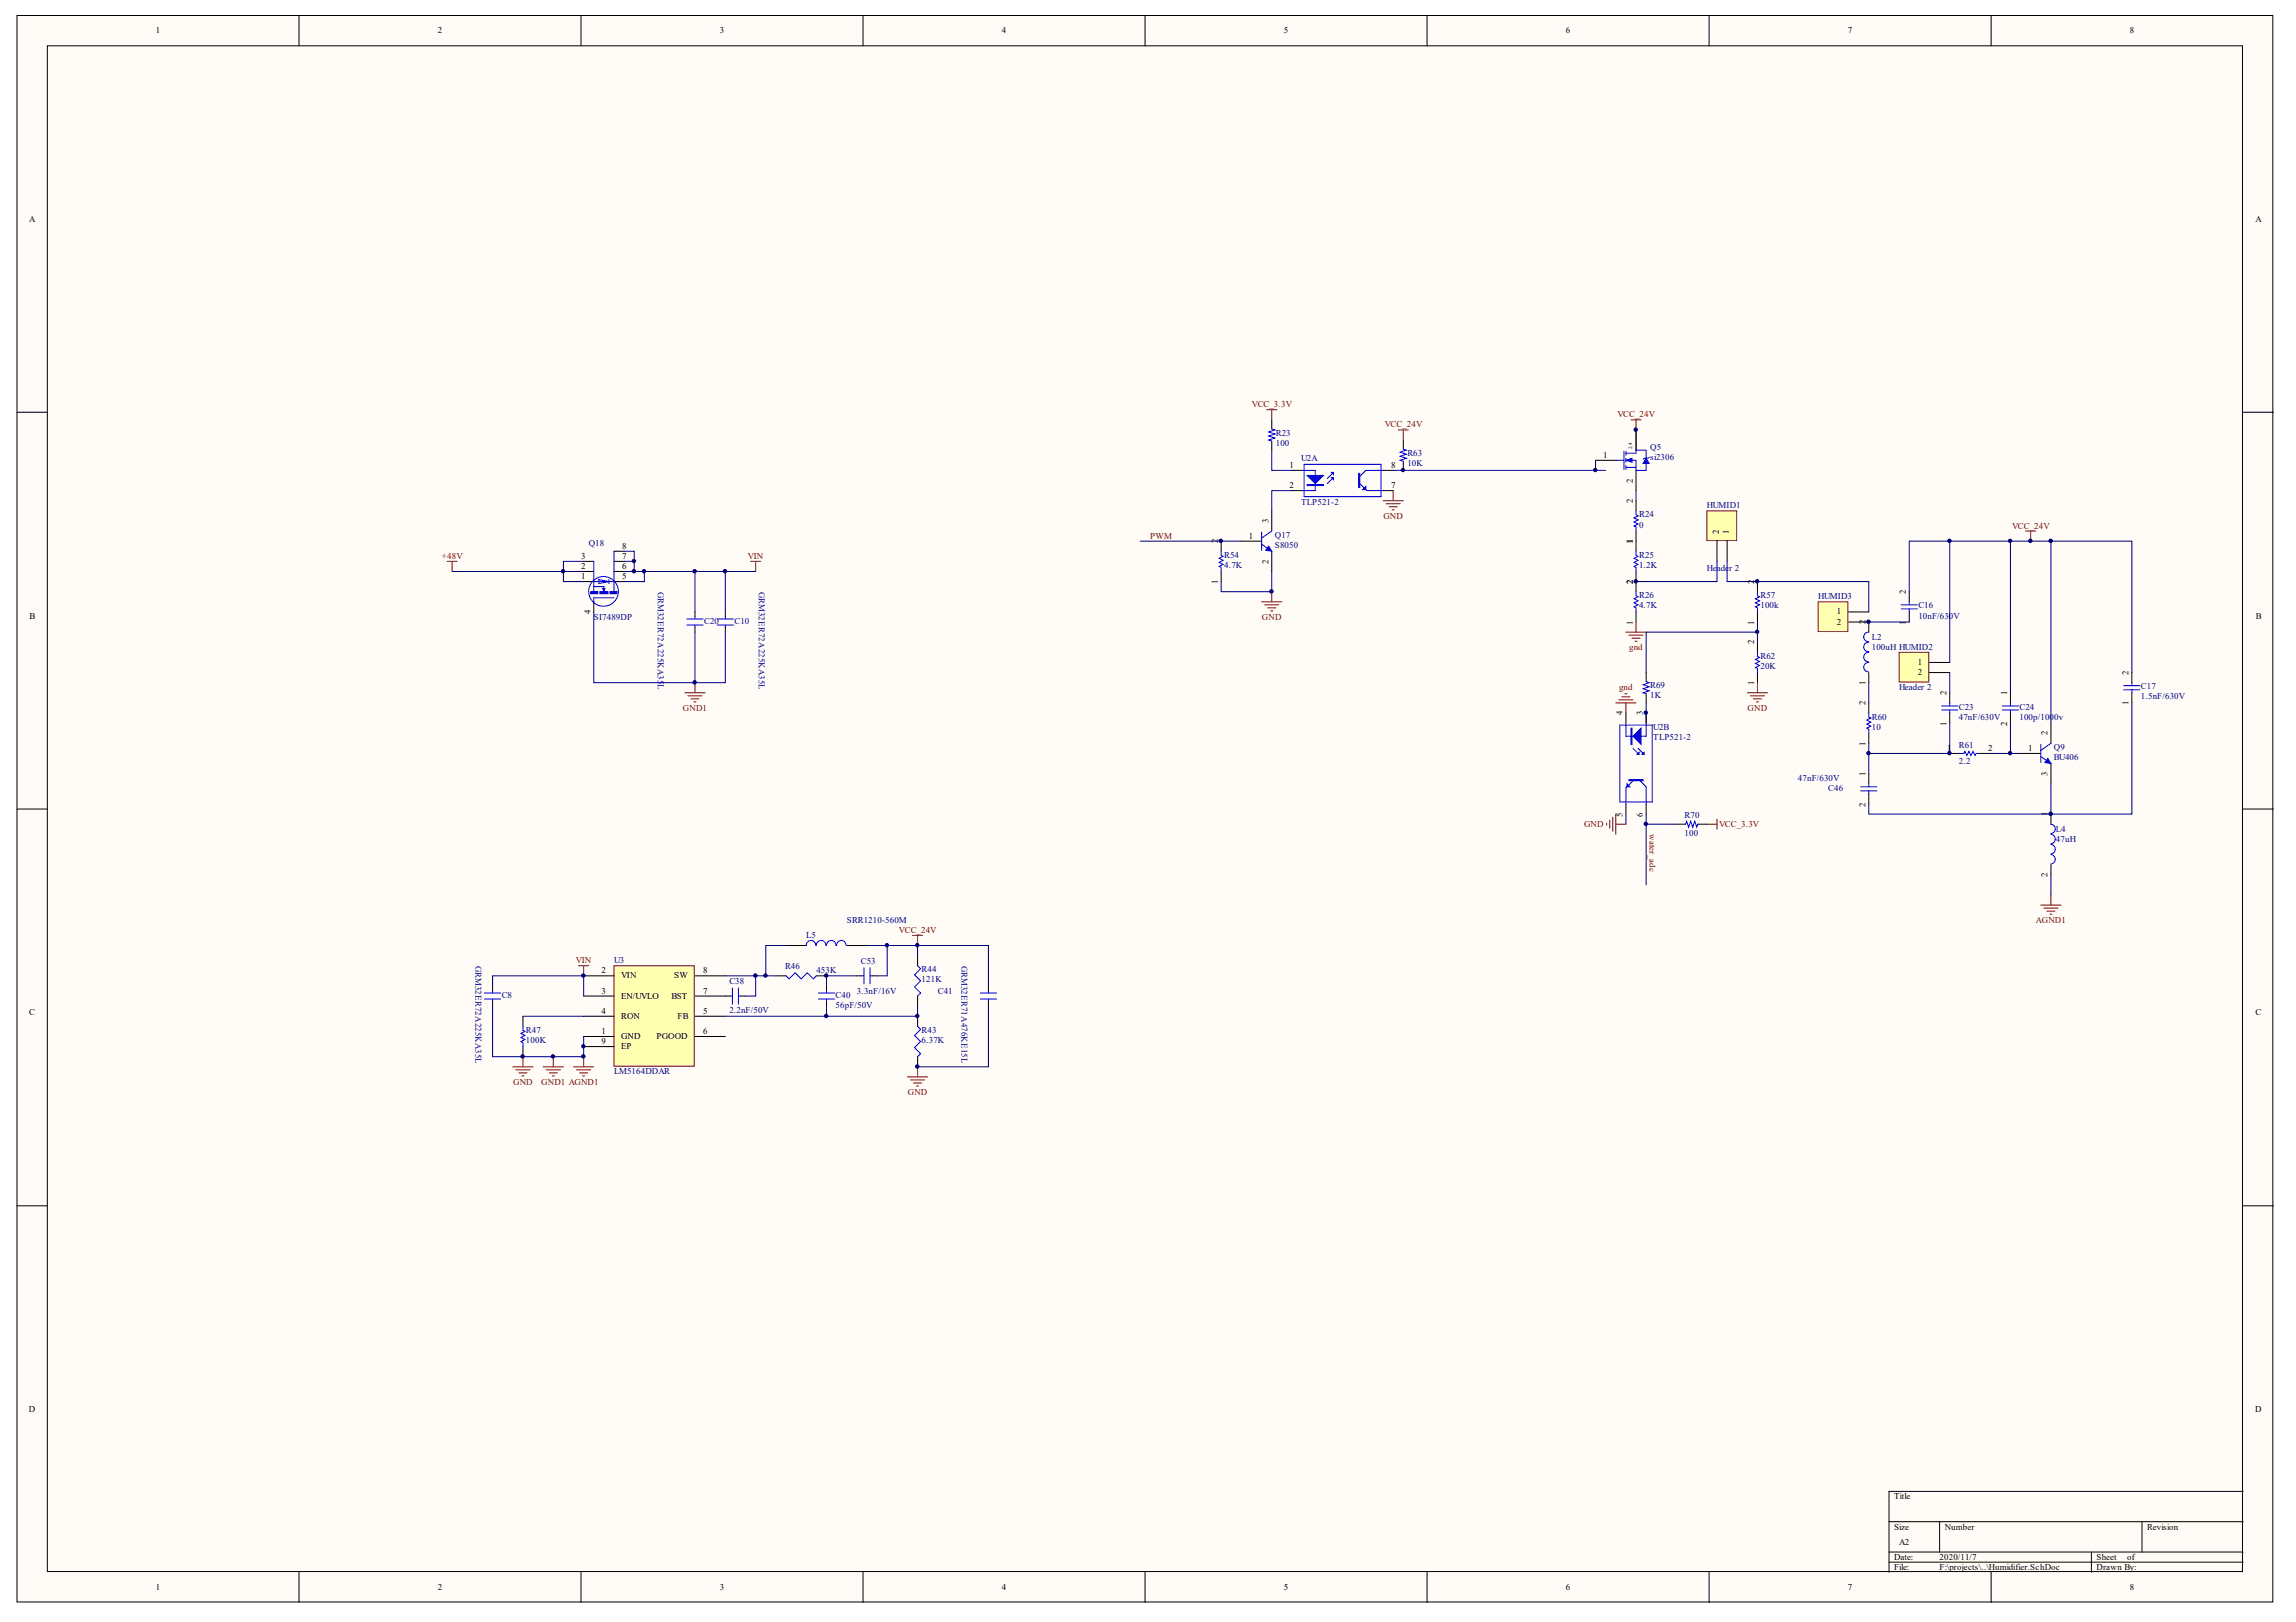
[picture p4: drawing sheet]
<svg xmlns="http://www.w3.org/2000/svg" width="297mm" height="210mm" viewBox="0 0 297 210" stroke-linecap="round" stroke-linejoin="round" font-family="sans-serif">
<defs><g id="words">
<g font-size="1.2">
<text x="20.2" y="4.3">1</text>
<text x="56.6" y="4.3">2</text>
<text x="93.1" y="4.3">3</text>
<text x="129.6" y="4.3">4</text>
<text x="166.1" y="4.3">5</text>
<text x="202.6" y="4.3">6</text>
<text x="239.1" y="4.3">7</text>
<text x="275.6" y="4.3">8</text>
<text x="3.8" y="28.7">A</text>
<text x="291.8" y="28.7">A</text>
<text x="207.4" y="59.2">1</text>
<text x="166.8" y="60.6">1</text>
<text x="166.8" y="63.2">2</text>
<text x="180" y="60.6">8</text>
<text x="180" y="63.2">7</text>
<text x="80.5" y="71">8</text>
<text x="161.6" y="69.7">1</text>
<text x="75.2" y="74.9">1</text>
<text x="75.2" y="73.6">2</text>
<text x="75.2" y="72.3">3</text>
<text x="80.5" y="74.9">5</text>
<text x="80.5" y="73.6">6</text>
<text x="80.5" y="72.3">7</text>
<text x="3.8" y="80">B</text>
<text x="237.6" y="79.5">1</text>
<text x="237.6" y="80.8">2</text>
<text x="291.8" y="80">B</text>
<text x="248.1" y="86.1">1</text>
<text x="248.1" y="87.4">2</text>
<text x="251.9" y="97.2">1</text>
<text x="257.2" y="97.2">2</text>
<text x="262.4" y="97.2">1</text>
<text x="77.8" y="126">2</text>
<text x="91" y="126">8</text>
<text x="3.8" y="131.4">C</text>
<text x="77.8" y="128.6">3</text>
<text x="77.8" y="131.2">4</text>
<text x="80.4" y="126.6">VIN</text>
<text x="80.4" y="129.2">EN/UVLO</text>
<text x="80.4" y="131.8">RON</text>
<text x="86.9" y="129.2">BST</text>
<text x="87.2" y="126.6">SW</text>
<text x="87.6" y="131.8">FB</text>
<text x="91" y="131.2">5</text>
<text x="91" y="128.6">7</text>
<text x="291.8" y="131.4">C</text>
<text x="77.8" y="133.8">1</text>
<text x="77.8" y="135.1">9</text>
<text x="80.4" y="134.5">GND</text>
<text x="80.4" y="135.8">EP</text>
<text x="84.9" y="134.5">PGOOD</text>
<text x="91" y="133.8">6</text>
<text x="3.7" y="182.7">D</text>
<text x="291.8" y="182.7">D</text>
<text x="245" y="194">Title</text>
<text x="245" y="198">Size</text>
<text x="251.6" y="198">Number</text>
<text x="277.8" y="198">Revision</text>
<text x="245" y="201.9">Date:</text>
<text x="245" y="203.2">File:</text>
<text x="245.7" y="199.9">A2</text>
<text x="250.9" y="201.9">2020/11/7</text>
<text x="250.9" y="203.2">F:\projects\..\Humidifier.SchDoc</text>
<text x="271.2" y="201.9">Sheet</text>
<text x="271.2" y="203.2">Drawn By:</text>
<text x="275.2" y="201.9">of</text>
<text x="20.2" y="205.8">1</text>
<text x="56.6" y="205.8">2</text>
<text x="93.1" y="205.8">3</text>
<text x="129.6" y="205.8">4</text>
<text x="166.1" y="205.8">5</text>
<text x="202.6" y="205.8">6</text>
<text x="239.1" y="205.8">7</text>
<text x="275.6" y="205.8">8</text>
</g>
<g font-size="1.2" fill="#800000">
<text x="162" y="52.7">VCC_3.3V</text>
<text x="179.1" y="55.3">VCC_24V</text>
<text x="209.2" y="54">VCC_24V</text>
<text x="148.8" y="69.7">PWM</text>
<text x="179" y="67.1">GND</text>
<text x="260.3" y="68.4">VCC_24V</text>
<text x="57.2" y="72.3">+48V</text>
<text x="96.8" y="72.3">VIN</text>
<text x="163.3" y="80.2">GND</text>
<text x="209.5" y="89.3">gnd</text>
<text x="210.8" y="84.1">gnd</text>
<text x="88.4" y="92">GND1</text>
<text x="226.1" y="92">GND</text>
<text x="204.9" y="107">GND</text>
<text x="222.4" y="107">VCC_3.3V</text>
<text x="263.4" y="119.5">AGND1</text>
<text x="74.5" y="124.7">VIN</text>
<text x="116.3" y="120.7">VCC_24V</text>
<text x="66.4" y="140.4">GND</text>
<text x="70" y="140.4">GND1 AGND1</text>
<text x="117.4" y="141.7">GND</text>
</g>
<g font-size="1.2" fill="#000080">
<text x="165.1" y="56.4">R23</text>
<text x="165.1" y="57.7">100</text>
<text x="168.3" y="59.6">U2A</text>
<text x="182.1" y="59">R63</text>
<text x="213.5" y="58.2">Q5</text>
<text x="213.5" y="59.5">si2306</text>
<text x="168.3" y="65.4">TLP521-2</text>
<text x="182.1" y="60.3">10K</text>
<text x="220.8" y="65.8">HUMID1</text>
<text x="76.2" y="70.6">Q18</text>
<text x="164.9" y="69.6">Q17</text>
<text x="164.9" y="70.9">S8050</text>
<text x="212.1" y="67">R24</text>
<text x="212.1" y="68.3">0</text>
<text x="158.4" y="72.2">R54</text>
<text x="158.4" y="73.5">4.7K</text>
<text x="212.1" y="72.2">R25</text>
<text x="212.1" y="73.5">1.2K</text>
<text x="212.1" y="77.4">R26</text>
<text x="220.8" y="73.9">Heade</text>
<text x="223.7" y="73.9">r 2</text>
<text x="227.8" y="77.4">R57</text>
<text x="235.2" y="77.6">HUMID3</text>
<text x="76.8" y="80.2">SI7489DP</text>
<text x="91.1" y="80.7">C20</text>
<text x="95" y="80.7">C10</text>
<text x="212.1" y="78.7">4.7K</text>
<text x="227.8" y="78.7">100k</text>
<text x="242.2" y="82.8">L2</text>
<text x="248.2" y="78.7">C16</text>
<text x="248.2" y="80">10nF/630V</text>
<text x="213.5" y="89.1">R69</text>
<text x="227.8" y="85.3">R62</text>
<text x="227.8" y="86.6">20K</text>
<text x="242.2" y="84.1">100uH HUMID2</text>
<text x="245.7" y="89.3">Header 2</text>
<text x="277" y="89.2">C17</text>
<text x="213.5" y="90.4">1K</text>
<text x="213.9" y="94.4">U2B</text>
<text x="213.9" y="95.7">TLP521-2</text>
<text x="242.2" y="93.1">R60</text>
<text x="242.2" y="94.4">10</text>
<text x="253.4" y="91.8">C23</text>
<text x="253.4" y="93.1">47nF/630V</text>
<text x="261.3" y="91.8">C24</text>
<text x="261.3" y="93.1">100p/1000v</text>
<text x="277" y="90.5">1.5nF/630V</text>
<text x="232.6" y="101.1">47nF/630V</text>
<text x="253.4" y="96.8">R61</text>
<text x="253.4" y="98.9">2.2</text>
<text x="265.7" y="97">Q9</text>
<text x="265.7" y="98.4">BU406</text>
<text x="217.9" y="105.8">R70</text>
<text x="236.5" y="102.4">C46</text>
<text x="266" y="107.6">L4</text>
<text x="217.9" y="108.2">100</text>
<text x="266" y="109">47uH</text>
<text x="109.5" y="119.4">SRR1210-560M</text>
<text x="79.4" y="124.7">U3</text>
<text x="101.6" y="125.4">R46</text>
<text x="104.3" y="121.4">L5</text>
<text x="105.6" y="126">453K</text>
<text x="111.4" y="124.8">C53</text>
<text x="119.2" y="125.8">R44</text>
<text x="64.9" y="129.1">C8</text>
<text x="94.4" y="127.4">C38</text>
<text x="94.4" y="131.1">2.2nF/50V</text>
<text x="108.1" y="129.1">C40</text>
<text x="108.1" y="130.4">56pF/50V</text>
<text x="110.9" y="128.6">3.3nF/16V</text>
<text x="119.2" y="127.1">121K</text>
<text x="121.3" y="128.6">C41</text>
<text x="68" y="133.7">R47</text>
<text x="68" y="135">100K</text>
<text x="119.2" y="133.7">R43</text>
<text x="119.2" y="135">6.37K</text>
<text x="79.4" y="139">LM5164DDAR</text>
</g>
<g font-size="1.1">
<text x="211.2" y="65.1" transform="rotate(-90 211.2 65.1)">2</text>
<text x="211.2" y="62.5" transform="rotate(-90 211.2 62.5)">2</text>
<text x="157.6" y="70.3" transform="rotate(-90 157.6 70.3)">2</text>
<text x="164.1" y="67.7" transform="rotate(-90 164.1 67.7)">3</text>
<text x="211.2" y="70.4" transform="rotate(-90 211.2 70.4)">1</text>
<text x="222.4" y="69.1" transform="rotate(-90 222.4 69.1)">2</text>
<text x="223.7" y="69.1" transform="rotate(-90 223.7 69.1)">1</text>
<text x="157.6" y="75.6" transform="rotate(-90 157.6 75.6)">1</text>
<text x="164.1" y="73" transform="rotate(-90 164.1 73)">2</text>
<text x="211.2" y="75.6" transform="rotate(-90 211.2 75.6)">2</text>
<text x="226.9" y="75.5" transform="rotate(-90 226.9 75.5)">2</text>
<text x="246.6" y="76.8" transform="rotate(-90 246.6 76.8)">2</text>
<text x="76.4" y="79.5" transform="rotate(-90 76.4 79.5)">4</text>
<text x="211.2" y="80.8" transform="rotate(-90 211.2 80.8)">1</text>
<text x="226.9" y="83.4" transform="rotate(-90 226.9 83.4)">2</text>
<text x="226.9" y="80.8" transform="rotate(-90 226.9 80.8)">1</text>
<text x="241.3" y="80.8" transform="rotate(-90 241.3 80.8)">2</text>
<text x="246.6" y="80.8" transform="rotate(-90 246.6 80.8)">1</text>
<text x="226.9" y="88.7" transform="rotate(-90 226.9 88.7)">1</text>
<text x="241.3" y="88.7" transform="rotate(-90 241.3 88.7)">1</text>
<text x="251.8" y="89.9" transform="rotate(-90 251.8 89.9)">2</text>
<text x="259.7" y="89.9" transform="rotate(-90 259.7 89.9)">1</text>
<text x="275.4" y="87.3" transform="rotate(-90 275.4 87.3)">2</text>
<text x="209.9" y="92.5" transform="rotate(-90 209.9 92.5)">4</text>
<text x="212.5" y="92.5" transform="rotate(-90 212.5 92.5)">3</text>
<text x="241.3" y="91.2" transform="rotate(-90 241.3 91.2)">2</text>
<text x="251.8" y="93.9" transform="rotate(-90 251.8 93.9)">1</text>
<text x="259.7" y="93.9" transform="rotate(-90 259.7 93.9)">2</text>
<text x="264.9" y="95.1" transform="rotate(-90 264.9 95.1)">2</text>
<text x="275.4" y="91.3" transform="rotate(-90 275.4 91.3)">1</text>
<text x="241.3" y="100.4" transform="rotate(-90 241.3 100.4)">1</text>
<text x="241.3" y="96.5" transform="rotate(-90 241.3 96.5)">1</text>
<text x="264.9" y="100.4" transform="rotate(-90 264.9 100.4)">3</text>
<text x="209.9" y="105.7" transform="rotate(-90 209.9 105.7)">5</text>
<text x="212.5" y="105.7" transform="rotate(-90 212.5 105.7)">6</text>
<text x="241.3" y="104.4" transform="rotate(-90 241.3 104.4)">2</text>
<text x="264.9" y="105.6" transform="rotate(-90 264.9 105.6)">1</text>
<text x="264.9" y="113.5" transform="rotate(-90 264.9 113.5)">2</text>
</g>
<g font-size="1.1" fill="#000080">
<text x="85.1" y="76.6" transform="rotate(90 85.1 76.6)">GRM32ER72A225KA35</text>
<text x="98.2" y="76.6" transform="rotate(90 98.2 76.6)">GRM32ER72A225KA35L</text>
<text x="85.1" y="88.6" transform="rotate(90 85.1 88.6)">L</text>
<text x="61.5" y="125" transform="rotate(90 61.5 125)">GRM32ER72A225KA35L</text>
<text x="124.4" y="125" transform="rotate(90 124.4 125)">GRM32ER71A476KE15L</text>
</g>
<text font-size="1.1" fill="#800000" x="213.4" y="108" transform="rotate(90 213.4 108)">water_adc</text>
<text font-size=".7" x="211.1" y="58.1" transform="rotate(-90 211.1 58.1)">2,4</text>
</g></defs>
<g fill="#fffcf8" stroke="#000" stroke-width=".13">
<path d="M2.2 2h291.8v205.3h-291.8z"/>
<path d="M6.1 5.9h284v197.5h-284z"/>
</g>
<g fill="none" stroke="#000" stroke-width=".13">
<path d="M38.7 2v3.9M75.2 2v3.9M111.7 2v3.9M148.1 2v3.9M184.6 2v3.9M221.1 2v3.9M257.6 2v3.9M2.2 53.4h3.9M290.2 53.4h3.9M247 76.6v1.3M247 79.2v1.3M241.8 80.5v1.3"/>
<path d="M241.8 87v1.3M241.8 91v1.3M241.8 94.9v1.3M252.2 97.5h1.3M252.2 89.7v1.3M252.2 92.3v1.3M256.2 97.5h1.3M260.1 89.7v1.3M260.1 92.3v1.3M261.4 97.5h2.6M265.3 93.6v2.6M265.3 98.8v2.6"/>
<path d="M275.8 87v1.3M275.8 89.7v1.3M2.2 104.7h3.9M241.8 100.1v1.3M241.8 102.7v1.3M265.3 105.4v1.3M265.3 111.9v1.3M290.2 104.7h3.9M67.7 131.5v1.3M67.7 135.4v1.3M93.8 128.9h.7M95.8 128.9h.7"/>
<path d="M100.4 126.3h1.3M101.7 122.4h2.6M105.6 126.3h1.3M106.9 127.6v.6M106.9 129.6v.6M109.5 122.4h2.7M110.9 126.3h.6M112.8 126.3h.7M118.7 123.7v1.3M118.7 128.9v1.3M118.7 131.5v1.3M118.7 136.7v1.4"/>
<path d="M127.9 127.6v.6M127.9 129.6v.6M2.2 156h3.9M290.2 156h3.9M244.4 196.9h45.8M250.9 196.9v3.9M277.1 196.9v3.9M290.2 193h-45.8v10.5M38.7 203.5v3.9M75.2 203.5v3.9M111.7 203.5v3.9M148.1 203.5v3.9"/>
<path d="M184.6 203.5v3.9M221.1 203.5v3.9M244.4 200.8h45.8M244.4 202.2h45.8M257.6 203.5v3.9M270.6 200.8v2.7"/>
</g>
<path d="M93.8 74h4M257.5 97.5h3.9M265.3 113.2v2.6" fill="none" stroke="#000080" stroke-width=".13"/>
<g fill="none" stroke="#00f" stroke-width=".13">
<path d="M246 78.3h2.1M246 78.8h2.1M247 77.9v.4M247 78.8v.4M241.8 85.7a.61 .61 0 0 0-.7 .6 .61 .61 0 0 0 .7 .6M241.8 84.4a.61 .61 0 0 0-.7 .6 .61 .61 0 0 0 .7 .6M241.8 83.1a.61 .61 0 0 0-.7 .6 .61 .61 0 0 0 .7 .6M241.8 81.8a.61 .61 0 0 0-.7 .6 .61 .61 0 0 0 .7 .6M241.8 92.3v.5l.2 .1-.5 .3 .5 .2-.5 .3 .5 .3-.5 .2 .3 .2v.5M251.2 91.4h2.1M251.2 91.9h2.1M252.2 91v.4"/>
<path d="M252.2 91.9v.4M253.5 97.5h.6l.1-.3 .3 .6 .2-.6 .3 .6 .3-.6 .2 .6 .1-.3h.6M259 91.4h2.1M259 91.9h2.1M260.1 91v.4M260.1 91.9v.4M264 97.9l1.3 .9M264 96.3v2.4M265.3 96.2l-1.3 .9M274.8 88.7h2.1M274.8 89.3h2.1M275.8 88.3v.4"/>
<path d="M275.8 89.3v.4M240.7 102.3h2.1M240.7 101.8h2.1M241.8 101.4v.4M241.8 102.3v.4M265.3 106.7a.61 .61 0 0 1 .6 .6 .61 .61 0 0 1-.6 .6M265.3 108a.62 .62 0 0 1 .6 .6 .62 .62 0 0 1-.6 .6M265.3 109.3a.62 .62 0 0 1 .6 .6 .62 .62 0 0 1-.6 .6M265.3 110.6a.62 .62 0 0 1 .6 .6 .62 .62 0 0 1-.6 .6M67.7 132.8v.5l.2 .2-.5 .2 .5 .3-.5 .3 .5 .2-.5 .3 .3 .1v.5M94.5 128.9h.3M94.8 127.9v2"/>
<path d="M95.5 127.9v2M95.5 128.9h.3M101.7 126.3l.4 .4 .8-.8 .8 .8 .7-.8 .8 .8 .4-.4M105.5 122.4a.61 .61 0 0 0-.6-.7 .61 .61 0 0 0-.6 .7M105.9 129.3h2.1M105.9 128.5h2.1M106.8 122.4a.61 .61 0 0 0-.6-.7 .61 .61 0 0 0-.6 .7M106.9 128.2v.3M106.9 129.3v.3M108.1 122.4a.61 .61 0 0 0-.6-.7 .61 .61 0 0 0-.6 .7M109.5 122.4a.61 .61 0 0 0-.7-.7 .61 .61 0 0 0-.6 .7M111.5 126.3h.3"/>
<path d="M111.8 125.2v2.1M112.6 125.2v2.1M112.6 126.3h.2M118.7 125l.4 .4-.8 .8 .8 .7-.8 .8 .8 .8-.4 .4M118.7 132.8l.4 .4-.8 .8 .8 .8-.8 .8 .8 .8-.4 .3M126.8 129.3h2.1M126.8 128.5h2.1M127.9 128.2v.3M127.9 129.3v.3"/>
</g>
<path d="M264.9 98.2l.4 .6-.8-.1z" fill="#00f" stroke="#00f" stroke-width=".13"/>
<path d="M264 117.1h2.6M264.4 117.5h1.8M264.8 117.9h1.1M265.2 118.3h.3M265.3 115.8v1.3" fill="none" stroke="#800000" stroke-width=".13"/>
<path d="M245.7 84.4h3.8v3.9h-3.8z" fill="#ffffb0" stroke="#800000" stroke-width=".13"/>
<g fill="none" stroke="#000" stroke-width=".13">
<path d="M75.5 75.3h1.3M75.5 74h1.3M75.5 72.6h1.3M76.8 77.9v1.3M79.4 75.3h1.3M79.4 74h1.3M79.4 72.6h1.3M79.4 71.3h1.3M89.9 79.2v.6M93.8 79.2v.6M211.7 64.8v1.3M211.7 68.7v2.6"/>
<path d="M211.7 74v2.6M211.7 79.2v1.3M89.9 81.2v.6M93.8 81.2v.6M249.6 85.7h2.6M249.6 87h2.6"/>
</g>
<g fill="none" stroke="#000080" stroke-width=".13">
<path d="M58.5 74h14.4v1.3h2.6M75.5 72.6h-2.6v1.4h2.6M76.8 79.2v9.1h17v-6.5M80.7 72.6h1.4v1.4M80.7 71.3h1.4v1.3M80.7 74h2.7M89.9 79.2v-5.2h3.9v5.2M89.9 74h-6.5v1.3h-2.7M252.2 70h-5.2v6.6M260.1 70h5.2v23.6M265.3 70h10.5v17M89.9 81.8v6.5"/>
<path d="M241.8 88.3v2.7M241.8 97.5v2.6M241.8 80.5h5.2M252.2 85.7v-15.7h7.9v19.7M252.2 93.6v3.9h-10.4v-1.3M252.2 87v2.7M260.1 93.6v3.9M275.8 91v14.4h-34v-1.4M265.3 101.4v4"/>
</g>
<g fill="none" stroke="#800000" stroke-width=".13">
<path d="M211 54.3h1.3M211.7 54.3v1.3M57.8 72.6h1.3M58.5 72.6v1.4M262.1 68.7h1.3M262.7 68.7v1.3M88.6 89.7h2.6M89 90h1.8M89.4 90.4h1M89.8 90.8h.2M89.9 88.3v1.4M210.3 81.8h2.7"/>
<path d="M210.7 82.2h1.9M211.1 82.6h1.1M211.5 83h.3M211.7 80.5v1.3M74.9 125h1.3M75.5 125v1.3M117.4 139.4h2.6M117.8 139.8h1.8M118.1 121h1.3M118.7 121v1.4M118.7 138.1v1.3M118.2 140.1h1"/>
<path d="M118.6 140.5h.2"/>
</g>
<g fill="none" stroke="#00f" stroke-width=".13">
<path d="M76.8 72.6v4.2M76.8 75.9h1.3v.7M76.8 75.3h2.6M77.5 75l1.3 .3-1.3 .2zM78 76.2h.3l-.2 .4zM78.8 75v.5M79.4 77.4h-2.6v.5M79.4 71.3v5.5M89.9 79.8v.3M93.8 79.8v.3M211.7 66.1v.5l.2 .2-.5 .2 .5 .3-.5 .2 .5 .3-.5 .3 .3 .1v.5M211.7 71.3v.6l.2 .1-.5 .3 .5 .2-.5 .3 .5 .2-.5 .3 .3 .1v.6"/>
<path d="M211.7 76.6v.5l.2 .1-.5 .3 .5 .2-.5 .3 .5 .3-.5 .2 .3 .2v.5M88.9 80.9h2.1M88.9 80.1h2.1M89.9 80.9v.3M92.8 80.9h2.1M92.8 80.1h2.1M93.8 80.9v.3"/>
<circle cx="78.1" cy="76.5" r="1.92"/>
</g>
<g fill="#00f" stroke="#00f" stroke-width=".13">
<path d="M78.9 76.6h.9v.2h-.9z" fill-rule="evenodd"/>
<path d="M77.6 76.6h1v.2h-1z" fill-rule="evenodd"/>
<path d="M76.4 76.6h.9v.2h-.9z" fill-rule="evenodd"/>
</g>
<path d="M220.8 66.1h3.9v3.9h-3.9z" fill="#ffffb0" stroke="#800000" stroke-width=".13"/>
<g fill="none" stroke="#000" stroke-width=".13">
<path d="M164.5 54.3v1.2M164.5 57.1v1.2M181.5 56.9v1.2M181.5 59.7v1.2M158 70v1.3M158 74v1.3M160.6 70h2.6M164.5 66.1v2.6M164.5 71.3v2.7M222.1 70v2.6M223.4 70v2.6M227.4 75.3v1.3"/>
<path d="M227.4 79.2v1.3M227.4 83.1v1.3M227.4 87v1.3"/>
</g>
<path d="M164.5 58.3v2.6h2.6M147.5 70h13.1M164.5 74v2.6h-6.5v-1.3M167.1 63.5h-2.6v2.6M222.1 72.6v2.7h-10.4M223.4 72.6v2.7h18.4v3.9M227.4 80.5v2.6" fill="none" stroke="#000080" stroke-width=".13"/>
<path d="M164.5 55.5l.4 .1-.8 .3 .8 .3-.8 .2 .8 .3-.8 .2 .4 .2M181.5 58.1l.4 .2-.7 .2 .7 .3-.7 .2 .7 .3-.7 .3 .3 .1M158 71.3v.6l.2 .1-.5 .3 .5 .2-.5 .3 .5 .2-.5 .3 .3 .1v.6M163.2 70.4l1.3 .9M163.2 68.9v2.3M164.5 68.7l-1.3 .9M227.4 76.6v.5l.2 .1-.5 .3 .5 .2-.5 .3 .5 .3-.5 .2 .3 .2v.5M227.4 84.4v.5l.2 .2-.5 .2 .5 .3-.5 .3 .5 .2-.5 .3 .3 .1v.5" fill="none" stroke="#00f" stroke-width=".13"/>
<g fill="none" stroke="#800000" stroke-width=".13">
<path d="M163.9 53h1.3M164.5 53v1.3M180.9 55.6h1.3M181.5 55.6v1.3M163.2 77.9h2.6M163.6 78.3h1.8M164 78.7h1.1M164.4 79.1h.3M164.5 76.6v1.3M178.9 64.8h2.6M179.3 65.2h1.9M179.7 65.6h1.1"/>
<path d="M180.1 66h.3M180.2 63.5v1.3M226.1 89.7h2.6M226.5 90h1.8M226.8 90.4h1.1M227.2 90.8h.3M227.4 88.3v1.4"/>
</g>
<path d="M164.1 70.7l.4 .6-.8-.1z" fill="#00f" stroke="#00f" stroke-width=".13"/>
<path d="M235.2 77.9h3.9v3.8h-3.9z" fill="#ffffb0" stroke="#800000" stroke-width=".13"/>
<g fill="none" stroke="#000" stroke-width=".13">
<path d="M167.1 60.9h1.4M167.1 63.5h1.4M178.9 60.9h1.3M178.9 63.5h1.3M239.1 79.2h2.7M210.3 92.3v1.3M213 87v1.2M213 89.8v1.2M213 92.3v1.3M239.1 80.5h2.7M210.3 104v1.4M213 104v1.4"/>
<path d="M216.9 106.7h1.2M219.6 106.7h1.2"/>
</g>
<g fill="none" stroke="#00f" stroke-width=".13">
<path d="M168.5 60.9h1.7v2.6h-1.7M168.7 60.1h10v4.2h-10zM172.5 61.8l-.8 .8M172.5 61.1l-.8 .8M175.9 62.6l.9 .9h2.1M178.9 60.9h-2.2l-.8 .8M209.6 93.8h4.2v10h-4.2zM210.3 93.6v1.7h2.7v-1.7M211.3 96.8l.8 .8M211.9 96.8l.8 .8M213 88.2l.4 .1-.8 .3 .8 .3-.8 .2 .8 .3-.8 .3 .4 .1M211.3 101l-1 1v2"/>
<path d="M212.2 101l.8 .8v2.2M218.1 106.7l.1-.4 .3 .8 .2-.8 .3 .8 .3-.8 .2 .8 .1-.4"/>
</g>
<g fill="#00f" stroke="#00f" stroke-width=".13">
<path d="M169.1 61.5h2.1l-1 1.1z"/>
<path d="M172.3 61.1h.2v.3z"/>
<path d="M172.3 61.8h.2v.3z"/>
<path d="M176.3 63.4l.4-.4v.4z"/>
<path d="M211.3 95.3l1-1.1v2.1z"/>
<path d="M212.4 97.6l.3-.2v.2z"/>
<path d="M211.8 97.6l.3-.2v.2z"/>
<path d="M210.5 101.4l.4 .4h-.4z"/>
<path d="M169.1 62.7h2.1v.1h-2.1z" fill-rule="evenodd"/>
<path d="M175.8 61.3h.1v1.8h-.1z" fill-rule="evenodd"/>
<path d="M211 94.2h.1v2.1h-.1z" fill-rule="evenodd"/>
<path d="M210.7 100.9h1.9v.1h-1.9z" fill-rule="evenodd"/>
</g>
<path d="M213 91v2.6M227.4 81.8h-14.4v5.2M210.3 105.4v1.3M213 105.4v1.3M216.9 106.7h-3.9v7.8" fill="none" stroke="#000080" stroke-width=".13"/>
<path d="M209 91h2.7M209.4 90.6h1.9M209.8 90.2h1.1M210.2 89.8h.3M210.3 91v1.3M207.9 106.5v.3M208.3 106.1v1.1M208.6 105.7v1.9M209 106.7h1.3M209 105.4v2.6M220.8 106.7h1.3M222.1 106v1.3" fill="none" stroke="#800000" stroke-width=".13"/>
<path d="M79.4 125h10.4v13h-10.4z" fill="#ffffb0" stroke="#800000" stroke-width=".13"/>
<g fill="none" stroke="#000" stroke-width=".13">
<path d="M206.4 59.6h2.6M211.7 55.6v2.7M211.7 60.9v2.6M63.7 127.6v.6M63.7 129.6v.6M75.5 134.1h3.9M75.5 126.3h3.9M75.5 128.9h3.9M75.5 131.5h3.9M75.5 135.4h3.9M89.9 134.1h3.9M89.9 126.3h3.9"/>
<path d="M89.9 128.9h3.9M89.9 131.5h3.9"/>
</g>
<g fill="none" stroke="#000080" stroke-width=".13">
<path d="M206.4 59.6v1.3M211.7 55.6v2.7M180.2 60.9h27.5M211.7 63.5v1.3M63.7 127.6v-1.3h11.8v2.6M63.7 130.2v6.5h11.8v-2.6M67.7 131.5h7.8M97.8 126.3v2.6h-1.3M99.1 126.3h1.3M101.7 122.4h-2.6v3.9h-5.3M106.9 130.2v1.3M110.9 126.3h-4v1.3"/>
<path d="M112.2 122.4h2.6v3.9h-1.3M114.8 122.4h3.9v1.3M118.7 130.2v1.3h-24.9M118.7 122.4h9.2v5.2M127.9 130.2v7.9h-9.2"/>
</g>
<g fill="none" stroke="#800000" stroke-width=".13">
<path d="M97.1 72.6h1.3M97.8 72.6v1.4M66.3 138.1h2.7M66.7 138.4h1.9M67.1 138.8h1.1M67.5 139.2h.3M67.7 136.7v1.4M70.3 138.1h2.6M70.7 138.4h1.8M71.1 138.8h1M71.4 139.2h.3M71.6 136.7v1.4"/>
<path d="M74.2 138.1h2.6M74.6 138.4h1.8M75 138.8h1M75.4 139.2h.2M75.5 136.7v1.4"/>
</g>
<g fill="none" stroke="#00f" stroke-width=".13">
<path d="M209 59.6h1.1M210.1 58.4v2.3M210.3 58.6h1.4v-.3h1.3v1M210.3 59.6h1.4v1.3h1.3v-.9M210.3 58.4v.5M210.3 59.3v.5M213.4 59.2l-.2 .1h-.5l-.1 .1M210.3 60.5h1.4M210.3 60.2v.5M62.7 129.3h2.1M62.7 128.5h2.1M63.7 128.2v.3"/>
<path d="M63.7 129.3v.3"/>
</g>
<g fill="#00f" stroke="#00f" stroke-width=".13">
<path d="M213 59.3l.4 .7h-.8z"/>
<path d="M210.3 59.6l.8-.3v.5z"/>
</g>
<g fill="#000080" stroke="#000080" stroke-width=".13">
<circle cx="67.6" cy="136.7" r=".22"/>
<circle cx="71.5" cy="136.7" r=".22"/>
<circle cx="72.8" cy="73.9" r=".22"/>
<circle cx="75.5" cy="136.7" r=".22"/>
<circle cx="75.5" cy="135.4" r=".22"/>
<circle cx="75.5" cy="126.2" r=".22"/>
<circle cx="82" cy="73.9" r=".22"/>
<circle cx="82" cy="72.6" r=".22"/>
<circle cx="83.3" cy="73.9" r=".22"/>
<circle cx="89.9" cy="88.3" r=".22"/>
<circle cx="89.9" cy="73.9" r=".22"/>
<circle cx="93.8" cy="73.9" r=".22"/>
<circle cx="97.7" cy="126.2" r=".22"/>
<circle cx="99" cy="126.2" r=".22"/>
<circle cx="106.9" cy="131.5" r=".22"/>
<circle cx="106.9" cy="126.2" r=".22"/>
<circle cx="114.7" cy="122.3" r=".22"/>
<circle cx="118.7" cy="138" r=".22"/>
<circle cx="118.7" cy="131.5" r=".22"/>
<circle cx="118.7" cy="122.3" r=".22"/>
<circle cx="157.9" cy="70" r=".22"/>
<circle cx="164.5" cy="76.5" r=".22"/>
<circle cx="181.5" cy="60.8" r=".22"/>
<circle cx="206.4" cy="60.8" r=".22"/>
<circle cx="211.6" cy="75.2" r=".22"/>
<circle cx="211.6" cy="55.6" r=".22"/>
<circle cx="212.9" cy="106.6" r=".22"/>
<circle cx="212.9" cy="92.2" r=".22"/>
<circle cx="227.3" cy="81.8" r=".22"/>
<circle cx="227.3" cy="75.2" r=".22"/>
<circle cx="241.7" cy="97.5" r=".22"/>
<circle cx="241.7" cy="80.5" r=".22"/>
<circle cx="252.2" cy="97.5" r=".22"/>
<circle cx="252.2" cy="70" r=".22"/>
<circle cx="260" cy="97.5" r=".22"/>
<circle cx="260" cy="70" r=".22"/>
<circle cx="262.7" cy="70" r=".22"/>
<circle cx="265.3" cy="105.3" r=".22"/>
<circle cx="265.3" cy="70" r=".22"/>
</g>
<use href="#words"/>
</svg>
